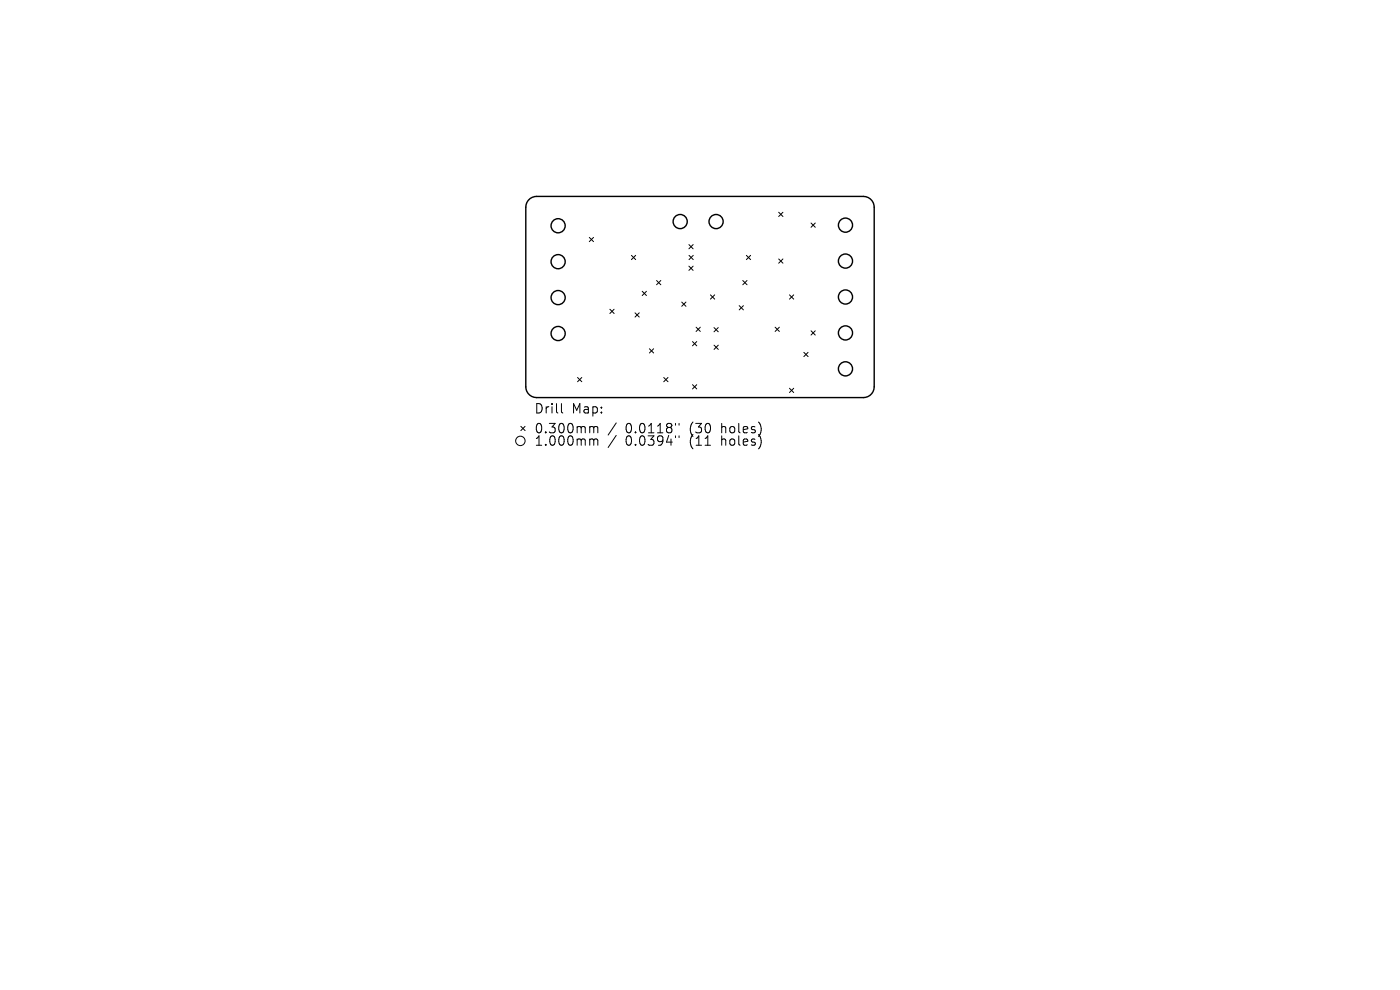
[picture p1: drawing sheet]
<svg xmlns="http://www.w3.org/2000/svg" width="297mm" height="210mm" viewBox="0 0 297 210" stroke-linecap="round" stroke-linejoin="round" font-family="sans-serif">
<defs><g id="words">
<g font-size="2.8">
<text x="113.4" y="87.9">Drill</text>
<text x="121.3" y="87.9">Map:</text>
<text x="113.4" y="92.1">0.300mm</text>
<text x="113.4" y="94.8">1.000mm</text>
<text x="132.6" y="92.1">0.0118&quot;</text>
<text x="132.6" y="94.8">0.0394&quot;</text>
<text x="146.3" y="92.1">(30</text>
<text x="146.3" y="94.8">(11</text>
<text x="153" y="92.1">holes)</text>
<text x="153" y="94.8">holes)</text>
</g>
</g></defs>
<g fill="none" stroke="#000" stroke-width=".3">
<path d="M112.1 42.5a2.29 2.29 0 0 1 1.7-.8h69.4a2.29 2.29 0 0 1 2.3 2.3v38.1a2.29 2.29 0 0 1-2.3 2.2h-69.4a2.29 2.29 0 0 1-2.3-2.2v-38.1l.3-1.1z"/>
<circle cx="118.4" cy="55.5" r="1.5"/>
<circle cx="118.4" cy="47.9" r="1.5"/>
<circle cx="144.3" cy="47" r="1.5"/>
<circle cx="151.9" cy="47" r="1.5"/>
<circle cx="179.4" cy="47.8" r="1.5"/>
<circle cx="179.4" cy="55.4" r="1.5"/>
<circle cx="118.4" cy="70.7" r="1.5"/>
<circle cx="118.4" cy="63.1" r="1.5"/>
<circle cx="179.4" cy="78.2" r="1.5"/>
<circle cx="179.4" cy="70.6" r="1.5"/>
<circle cx="179.4" cy="63" r="1.5"/>
</g>
<g fill="none" stroke="#000" stroke-width=".21">
<path d="M125 50.4l.9 .9M125.9 50.4l-.9 .9M134 54.2l.9 .9M134.9 54.2l-.9 .9M139.3 59.5l.9 .9M140.2 59.5l-.9 .9M146.1 51.9l.9 .9M146.1 56.5l.9 .9M146.2 54.2l.9 .9M147 56.5l-.9 .9M147 51.9l-.9 .9M147.1 54.2l-.9 .9"/>
<path d="M157.6 59.5l.9 .9M158.3 54.2l.9 .9M158.5 59.5l-.9 .9M159.2 54.2l-.9 .9M165.2 45l.9 .9M165.2 54.9l.9 .9M166.1 45l-.9 .9M166.1 54.9l-.9 .9M172.1 47.3l.9 .9M173 47.3l-.9 .9M129.4 65.6l.9 .9M130.3 65.6l-.9 .9"/>
<path d="M134.7 66.4l.9 .9M135.6 66.4l-.9 .9M136.2 61.8l.9 .9M137.1 61.8l-.9 .9M137.8 74l.9 .9M138.7 74l-.9 .9M144.6 64.1l.9 .9M145.5 64.1l-.9 .9M146.9 72.5l.9 .9M147.7 69.4l.9 .9M147.8 72.5l-.9 .9M148.6 69.4l-.9 .9"/>
<path d="M150.7 62.6l.9 .9M151.5 69.5l.9 .9M151.5 73.2l.9 .9M151.6 62.6l-.9 .9M152.4 69.5l-.9 .9M152.4 73.2l-.9 .9M156.8 64.8l.9 .9M157.7 64.8l-.9 .9M164.4 69.4l.9 .9M165.3 69.4l-.9 .9M167.5 62.6l.9 .9M168.4 62.6l-.9 .9"/>
<path d="M170.5 74.7l.9 .9M171.4 74.7l-.9 .9M172.1 70.2l.9 .9M173 70.2l-.9 .9M110.5 90.4l.9 .9M111.4 90.4l-.9 .9M119.1 85.6v1.7l.3 .3M122.5 80.1l.9 .9M123.4 80.1l-.9 .9M125.7 90.5l.3 .3M125.7 93.1l.3 .3M126 90.8v1"/>
<path d="M126 93.4v1.1M126 90.8l.3-.3 .4 .1 .1 1.2M126 93.4l.3-.3 .4 .1 .1 1.3M130.7 89.7l-1.7 2.6M130.7 92.4l-1.7 2.5M140.8 80.1l.9 .9M141.7 80.1l-.9 .9M143.3 89.8v.4M143.3 92.5v.3M144.1 89.8v.4M144.1 92.5v.3M146.9 81.6l.9 .9"/>
<path d="M147.8 81.6l-.9 .9M149.6 94.5h1.1M161.4 90.4v1.3M161.4 93v1.4M167.5 82.4l.9 .9M168.4 82.4l-.9 .9"/>
<circle cx="110.4" cy="93.5" r="1"/>
</g>
<use href="#words"/>
</svg>
